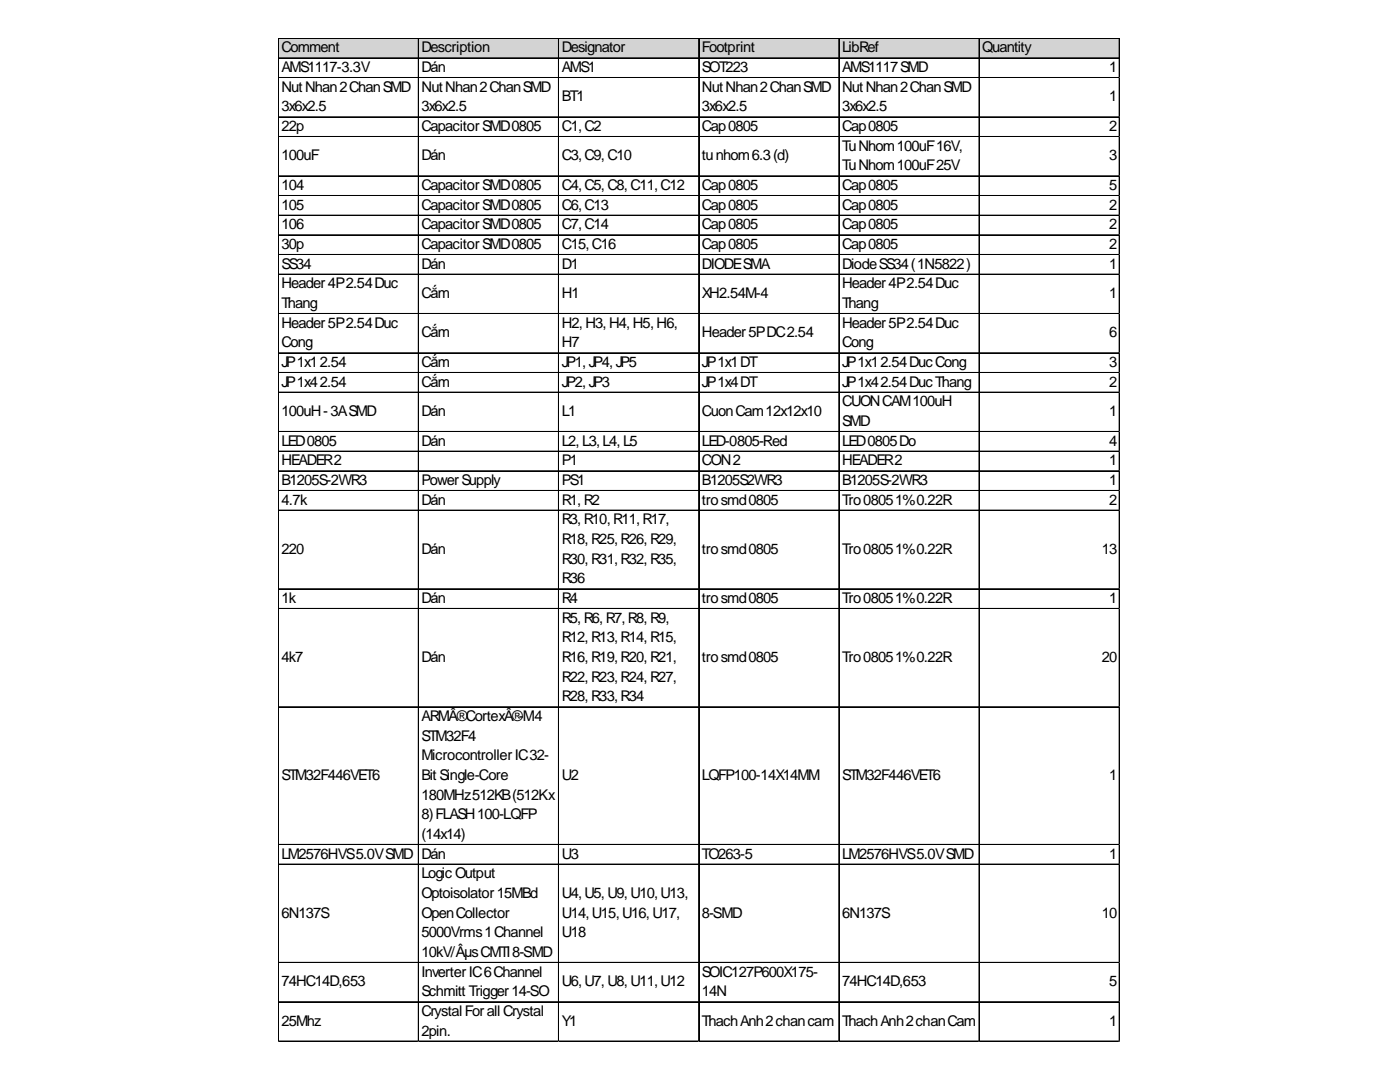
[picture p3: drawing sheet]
<svg xmlns="http://www.w3.org/2000/svg" width="279mm" height="216mm" viewBox="0 0 279 216" stroke-linecap="round" stroke-linejoin="round" font-family="sans-serif">
<defs><g id="words">
<g font-size="2.9">
<text x="56.2" y="10.4">Comment</text>
<text x="84.1" y="10.4">Description</text>
<text x="112.1" y="10.4">Designator</text>
<text x="140.1" y="10.4">Footprint</text>
<text x="168.1" y="10.4">LibRef</text>
<text x="196" y="10.4">Quantity</text>
<text x="56.2" y="14.4">AMS1117-3.3V</text>
<text x="84.1" y="14.4">Dán</text>
<text x="112.1" y="14.4">AMS1</text>
<text x="140.1" y="14.4">SOT223</text>
<text x="168.1" y="14.4">AMS1117SMD</text>
<text x="221.4" y="14.4">1</text>
<text x="56.2" y="18.3">NutNhan2ChanSMD</text>
<text x="56.2" y="22.2">3x6x2.5</text>
<text x="84.1" y="18.3">NutNhan2ChanSMD</text>
<text x="84.1" y="22.2">3x6x2.5</text>
<text x="112.1" y="20.3">BT1</text>
<text x="140.1" y="18.3">NutNhan2ChanSMD</text>
<text x="140.1" y="22.2">3x6x2.5</text>
<text x="168.1" y="18.3">NutNhan2ChanSMD</text>
<text x="168.1" y="22.2">3x6x2.5</text>
<text x="221.4" y="20.3">1</text>
<text x="56.2" y="26.1">22p</text>
<text x="84.1" y="26.1">CapacitorSMD0805</text>
<text x="112.1" y="26.1">C1,C2</text>
<text x="140.1" y="26.1">Cap0805</text>
<text x="168.1" y="26.1">Cap0805</text>
<text x="221.4" y="26.1">2</text>
<text x="56.2" y="32">100uF</text>
<text x="84.1" y="32">Dán</text>
<text x="112.1" y="32">C3,C9,C10</text>
<text x="140.1" y="32">tunhom6.3(d)</text>
<text x="168.1" y="30.1">TuNhom100uF16V,</text>
<text x="168.1" y="34">TuNhom100uF25V</text>
<text x="221.4" y="32">3</text>
<text x="56.2" y="37.9">104</text>
<text x="56.2" y="41.8">105</text>
<text x="84.1" y="37.9">CapacitorSMD0805</text>
<text x="84.1" y="41.8">CapacitorSMD0805</text>
<text x="112.1" y="37.9">C4,C5,C8,C11,C12</text>
<text x="112.1" y="41.8">C6,C13</text>
<text x="140.1" y="37.9">Cap0805</text>
<text x="140.1" y="41.8">Cap0805</text>
<text x="168.1" y="37.9">Cap0805</text>
<text x="168.1" y="41.8">Cap0805</text>
<text x="221.4" y="37.9">5</text>
<text x="221.4" y="41.8">2</text>
<text x="56.2" y="45.8">106</text>
<text x="84.1" y="45.8">CapacitorSMD0805</text>
<text x="112.1" y="45.8">C7,C14</text>
<text x="140.1" y="45.8">Cap0805</text>
<text x="168.1" y="45.8">Cap0805</text>
<text x="221.4" y="45.8">2</text>
<text x="56.2" y="49.7">30p</text>
<text x="56.2" y="53.6">SS34</text>
<text x="84.1" y="49.7">CapacitorSMD0805</text>
<text x="84.1" y="53.6">Dán</text>
<text x="112.1" y="49.7">C15,C16</text>
<text x="112.1" y="53.6">D1</text>
<text x="140.1" y="49.7">Cap0805</text>
<text x="140.1" y="53.6">DIODESMA</text>
<text x="168.1" y="49.7">Cap0805</text>
<text x="168.1" y="53.6">DiodeSS34(1N5822)</text>
<text x="221.4" y="49.7">2</text>
<text x="221.4" y="53.6">1</text>
<text x="56.2" y="57.5">Header4P2.54Duc</text>
<text x="84.1" y="59.5">Cắm</text>
<text x="112.1" y="59.5">H1</text>
<text x="140.1" y="59.5">XH2.54M-4</text>
<text x="168.1" y="57.5">Header4P2.54Duc</text>
<text x="221.4" y="59.5">1</text>
<text x="56.2" y="61.5">Thang</text>
<text x="56.2" y="65.4">Header5P2.54Duc</text>
<text x="112.1" y="65.4">H2,H3,H4,H5,H6,</text>
<text x="168.1" y="61.5">Thang</text>
<text x="168.1" y="65.4">Header5P2.54Duc</text>
<text x="56.2" y="69.3">Cong</text>
<text x="84.1" y="67.3">Cắm</text>
<text x="112.1" y="69.3">H7</text>
<text x="140.1" y="67.3">Header5PDC2.54</text>
<text x="168.1" y="69.3">Cong</text>
<text x="221.4" y="67.3">6</text>
<text x="56.2" y="73.2">JP1x12.54</text>
<text x="56.2" y="77.1">JP1x42.54</text>
<text x="84.1" y="73.2">Cắm</text>
<text x="84.1" y="77.1">Cắm</text>
<text x="112.1" y="73.2">JP1,JP4,JP5</text>
<text x="112.1" y="77.1">JP2,JP3</text>
<text x="140.1" y="73.2">JP1x1DT</text>
<text x="140.1" y="77.1">JP1x4DT</text>
<text x="168.1" y="73.2">JP1x12.54DucCong</text>
<text x="168.1" y="77.1">JP1x42.54DucThang</text>
<text x="221.4" y="73.2">3</text>
<text x="221.4" y="77.1">2</text>
<text x="56.2" y="83">100uH-3ASMD</text>
<text x="84.1" y="83">Dán</text>
<text x="112.1" y="83">L1</text>
<text x="140.1" y="83">CuonCam12x12x10</text>
<text x="168.1" y="81.1">CUONCAM100uH</text>
<text x="221.4" y="83">1</text>
<text x="56.2" y="88.9">LED0805</text>
<text x="84.1" y="88.9">Dán</text>
<text x="112.1" y="88.9">L2,L3,L4,L5</text>
<text x="140.1" y="88.9">LED-0805-Red</text>
<text x="168.1" y="85">SMD</text>
<text x="168.1" y="88.9">LED0805Do</text>
<text x="221.4" y="88.9">4</text>
<text x="56.2" y="92.8">HEADER2</text>
<text x="112.1" y="92.8">P1</text>
<text x="140.1" y="92.8">CON2</text>
<text x="168.1" y="92.8">HEADER2</text>
<text x="221.4" y="92.8">1</text>
<text x="56.2" y="96.8">B1205S-2WR3</text>
<text x="56.2" y="100.7">4.7k</text>
<text x="84.1" y="96.8">PowerSupply</text>
<text x="84.1" y="100.7">Dán</text>
<text x="112.1" y="96.8">PS1</text>
<text x="112.1" y="100.7">R1,R2</text>
<text x="140.1" y="96.8">B1205S2WR3</text>
<text x="140.1" y="100.7">trosmd0805</text>
<text x="168.1" y="96.8">B1205S-2WR3</text>
<text x="168.1" y="100.7">Tro08051%0.22R</text>
<text x="221.4" y="96.8">1</text>
<text x="221.4" y="100.7">2</text>
<text x="112.1" y="104.6">R3,R10,R11,R17,</text>
<text x="56.2" y="110.5">220</text>
<text x="84.1" y="110.5">Dán</text>
<text x="112.1" y="108.5">R18,R25,R26,R29,</text>
<text x="112.1" y="112.5">R30,R31,R32,R35,</text>
<text x="140.1" y="110.5">trosmd0805</text>
<text x="168.1" y="110.5">Tro08051%0.22R</text>
<text x="219.9" y="110.5">13</text>
<text x="112.1" y="116.4">R36</text>
<text x="56.2" y="120.3">1k</text>
<text x="84.1" y="120.3">Dán</text>
<text x="112.1" y="120.3">R4</text>
<text x="112.1" y="124.2">R5,R6,R7,R8,R9,</text>
<text x="140.1" y="120.3">trosmd0805</text>
<text x="168.1" y="120.3">Tro08051%0.22R</text>
<text x="221.4" y="120.3">1</text>
<text x="112.1" y="128.2">R12,R13,R14,R15,</text>
<text x="56.2" y="132.1">4k7</text>
<text x="84.1" y="132.1">Dán</text>
<text x="112.1" y="132.1">R16,R19,R20,R21,</text>
<text x="112.1" y="136">R22,R23,R24,R27,</text>
<text x="140.1" y="132.1">trosmd0805</text>
<text x="168.1" y="132.1">Tro08051%0.22R</text>
<text x="219.9" y="132.1">20</text>
<text x="84.1" y="143.8">ARMÂ®CortexÂ®-M4</text>
<text x="112.1" y="139.9">R28,R33,R34</text>
<text x="84.1" y="147.8">STM32F4</text>
<text x="56.2" y="155.6">STM32F446VET6</text>
<text x="84.1" y="151.7">MicrocontrollerIC32-</text>
<text x="84.1" y="155.6">Bit Single-Core</text>
<text x="112.1" y="155.6">U2</text>
<text x="140.1" y="155.6">LQFP100-14X14MM</text>
<text x="168.1" y="155.6">STM32F446VET6</text>
<text x="221.4" y="155.6">1</text>
<text x="84.1" y="159.5">180MHz512KB(512Kx</text>
<text x="84.1" y="163.5">8)FLASH100-LQFP</text>
<text x="84.1" y="167.4">(14x14)</text>
<text x="56.2" y="171.3">LM2576HVS5.0VSMD</text>
<text x="84.1" y="171.3">Dán</text>
<text x="112.1" y="171.3">U3</text>
<text x="140.1" y="171.3">TO263-5</text>
<text x="168.1" y="171.3">LM2576HVS5.0VSMD</text>
<text x="221.4" y="171.3">1</text>
<text x="84.1" y="175.2">Logic Output</text>
<text x="84.1" y="179.2">Optoisolator15MBd</text>
<text x="112.1" y="179.2">U4,U5,U9,U10,U13,</text>
<text x="56.2" y="183.1">6N137S</text>
<text x="84.1" y="183.1">OpenCollector</text>
<text x="112.1" y="183.1">U14,U15,U16,U17,</text>
<text x="140.1" y="183.1">8-SMD</text>
<text x="168.1" y="183.1">6N137S</text>
<text x="219.9" y="183.1">10</text>
<text x="84.1" y="187">5000Vrms1Channel</text>
<text x="84.1" y="190.9">10kV/ÂµsCMTI8-SMD</text>
<text x="112.1" y="187">U18</text>
<text x="56.2" y="196.8">74HC14D,653</text>
<text x="84.1" y="194.9">InverterIC6Channel</text>
<text x="112.1" y="196.8">U6,U7,U8,U11,U12</text>
<text x="140.1" y="194.9">SOIC127P600X175-</text>
<text x="168.1" y="196.8">74HC14D,653</text>
<text x="221.4" y="196.8">5</text>
<text x="84.1" y="198.8">Schmitt Trigger14-SO</text>
<text x="84.1" y="202.7">CrystalForall Crystal</text>
<text x="140.1" y="198.8">14N</text>
<text x="56.2" y="204.7">25Mhz</text>
<text x="84.1" y="206.6">2pin.</text>
<text x="112.1" y="204.7">Y1</text>
<text x="140.1" y="204.7">ThachAnh2chancam</text>
<text x="168.1" y="204.7">ThachAnh2chanCam</text>
<text x="221.4" y="204.7">1</text>
</g>
</g></defs>
<path d="M55.6 7.7h168v4h-168z" fill="#d3d3d3"/>
<g fill="none" stroke="#000" stroke-width=".2">
<path d="M55.5 7.6v200.3M55.6 7.6v200.3M55.7 7.6h167.8M55.7 7.7h167.8M55.7 11.5h167.8M55.7 11.6h167.8M55.7 15.5h167.8M83.5 7.8v200.1M83.6 7.8v200.1M111.5 7.8v200.1M139.4 7.8v200.1M139.5 7.8v200.1"/>
<path d="M167.4 7.8v200.1M167.5 7.8v200.1M195.4 7.8v200.1M195.5 7.8v200.1M223.3 7.8v200.1M223.4 7.8v200.1M55.7 23.3h167.8M55.7 23.4h167.8M55.7 27.2h167.8M55.7 27.3h167.8M55.7 35.1h167.8M55.7 35.2h167.8"/>
<path d="M55.7 39h167.8M55.7 39.1h167.8M55.7 42.9h167.8M55.7 43h167.8M55.7 46.9h167.8M55.7 50.8h167.8M55.7 50.9h167.8M55.7 54.7h167.8M55.7 54.8h167.8M55.7 62.5h167.8M55.7 62.6h167.8M55.7 70.4h167.8"/>
<path d="M55.7 70.5h167.8M55.7 74.3h167.8M55.7 74.4h167.8M55.7 78.2h167.8M55.7 78.3h167.8M55.7 86.1h167.8M55.7 86.2h167.8M55.7 90h167.8M55.7 90.1h167.8M55.7 93.9h167.8M55.7 94h167.8M55.7 97.9h167.8"/>
<path d="M55.7 101.8h167.8M55.7 101.9h167.8M55.7 117.5h167.8M55.7 117.6h167.8M55.7 121.4h167.8M55.7 121.5h167.8M55.7 141h167.8M55.7 141.1h167.8M55.7 168.5h167.8M55.7 168.6h167.8M55.7 172.4h167.8M55.7 172.5h167.8"/>
<path d="M55.7 192h167.8M55.7 192.1h167.8M55.7 199.9h167.8M55.7 200h167.8M55.7 207.7h167.8M55.7 207.8h167.8"/>
</g>
<path d="M55.5 207.9h.1" fill="none" stroke="#e0e0e0" stroke-width=".2"/>
<path d="M55.5 207.9h.2z" fill="#e0e0e0"/>
<path d="M83.5 207.9h.1" fill="none" stroke="#e0e0e0" stroke-width=".2"/>
<path d="M83.5 207.9h.1z" fill="#e0e0e0"/>
<path d="M111.5 207.9h.1" fill="none" stroke="#e0e0e0" stroke-width=".2"/>
<path d="M111.5 207.9h.1z" fill="#e0e0e0"/>
<path d="M139.4 207.9h.1" fill="none" stroke="#e0e0e0" stroke-width=".2"/>
<path d="M139.4 207.9h.2z" fill="#e0e0e0"/>
<path d="M167.4 207.9h.1" fill="none" stroke="#e0e0e0" stroke-width=".2"/>
<path d="M167.4 207.9h.2z" fill="#e0e0e0"/>
<path d="M195.4 207.9h.1" fill="none" stroke="#e0e0e0" stroke-width=".2"/>
<path d="M195.4 207.9h.1z" fill="#e0e0e0"/>
<path d="M223.3 207.9h.1" fill="none" stroke="#e0e0e0" stroke-width=".2"/>
<path d="M223.3 207.9h.2z" fill="#e0e0e0"/>
<path d="M223.5 15.5h.1" fill="none" stroke="#e0e0e0" stroke-width=".2"/>
<path d="M223.5 15.5l.1 .1z" fill="#e0e0e0"/>
<path d="M223.5 23.3h.1" fill="none" stroke="#e0e0e0" stroke-width=".2"/>
<path d="M223.5 23.3l.1 .2z" fill="#e0e0e0"/>
<path d="M223.5 27.2h.1" fill="none" stroke="#e0e0e0" stroke-width=".2"/>
<path d="M223.5 27.2l.1 .2z" fill="#e0e0e0"/>
<path d="M223.5 35.1h.1" fill="none" stroke="#e0e0e0" stroke-width=".2"/>
<path d="M223.5 35.1l.1 .1z" fill="#e0e0e0"/>
<path d="M223.5 39h.1" fill="none" stroke="#e0e0e0" stroke-width=".2"/>
<path d="M223.5 39l.1 .2z" fill="#e0e0e0"/>
<path d="M223.5 42.9h.1" fill="none" stroke="#e0e0e0" stroke-width=".2"/>
<path d="M223.5 42.9l.1 .2z" fill="#e0e0e0"/>
<path d="M223.5 46.9h.1" fill="none" stroke="#e0e0e0" stroke-width=".2"/>
<path d="M223.5 46.9l.1 .1z" fill="#e0e0e0"/>
<path d="M223.5 50.8h.1" fill="none" stroke="#e0e0e0" stroke-width=".2"/>
<path d="M223.5 50.8l.1 .1z" fill="#e0e0e0"/>
<path d="M223.5 54.7h.1" fill="none" stroke="#e0e0e0" stroke-width=".2"/>
<path d="M223.5 54.7l.1 .2z" fill="#e0e0e0"/>
<path d="M223.5 62.5h.1" fill="none" stroke="#e0e0e0" stroke-width=".2"/>
<path d="M223.5 62.5l.1 .2z" fill="#e0e0e0"/>
<path d="M223.5 70.4h.1" fill="none" stroke="#e0e0e0" stroke-width=".2"/>
<path d="M223.5 70.4l.1 .2z" fill="#e0e0e0"/>
<path d="M223.5 74.3h.1" fill="none" stroke="#e0e0e0" stroke-width=".2"/>
<path d="M223.5 74.3l.1 .2z" fill="#e0e0e0"/>
<path d="M223.5 78.2h.1" fill="none" stroke="#e0e0e0" stroke-width=".2"/>
<path d="M223.5 78.2l.1 .2z" fill="#e0e0e0"/>
<path d="M223.5 86.1h.1" fill="none" stroke="#e0e0e0" stroke-width=".2"/>
<path d="M223.5 86.1l.1 .2z" fill="#e0e0e0"/>
<path d="M223.5 90h.1" fill="none" stroke="#e0e0e0" stroke-width=".2"/>
<path d="M223.5 90l.1 .2z" fill="#e0e0e0"/>
<path d="M223.5 93.9h.1" fill="none" stroke="#e0e0e0" stroke-width=".2"/>
<path d="M223.5 93.9l.1 .2z" fill="#e0e0e0"/>
<path d="M223.5 97.9h.1" fill="none" stroke="#e0e0e0" stroke-width=".2"/>
<path d="M223.5 97.9l.1 .1z" fill="#e0e0e0"/>
<path d="M223.5 101.8h.1" fill="none" stroke="#e0e0e0" stroke-width=".2"/>
<path d="M223.5 101.8l.1 .1z" fill="#e0e0e0"/>
<path d="M223.5 117.5h.1" fill="none" stroke="#e0e0e0" stroke-width=".2"/>
<path d="M223.5 117.5l.1 .1z" fill="#e0e0e0"/>
<path d="M223.5 121.4h.1" fill="none" stroke="#e0e0e0" stroke-width=".2"/>
<path d="M223.5 121.4l.1 .2z" fill="#e0e0e0"/>
<path d="M223.5 141h.1" fill="none" stroke="#e0e0e0" stroke-width=".2"/>
<path d="M223.5 141l.1 .2z" fill="#e0e0e0"/>
<path d="M223.5 168.5h.1" fill="none" stroke="#e0e0e0" stroke-width=".2"/>
<path d="M223.5 168.5l.1 .2z" fill="#e0e0e0"/>
<path d="M223.5 172.4h.1" fill="none" stroke="#e0e0e0" stroke-width=".2"/>
<path d="M223.5 172.4l.1 .2z" fill="#e0e0e0"/>
<path d="M223.5 192h.1" fill="none" stroke="#e0e0e0" stroke-width=".2"/>
<path d="M223.5 192l.1 .2z" fill="#e0e0e0"/>
<path d="M223.5 199.9h.1" fill="none" stroke="#e0e0e0" stroke-width=".2"/>
<path d="M223.5 199.9l.1 .1z" fill="#e0e0e0"/>
<path d="M223.5 207.7h.1" fill="none" stroke="#e0e0e0" stroke-width=".2"/>
<path d="M223.5 207.7l.1 .2z" fill="#e0e0e0"/>
<use href="#words"/>
</svg>
